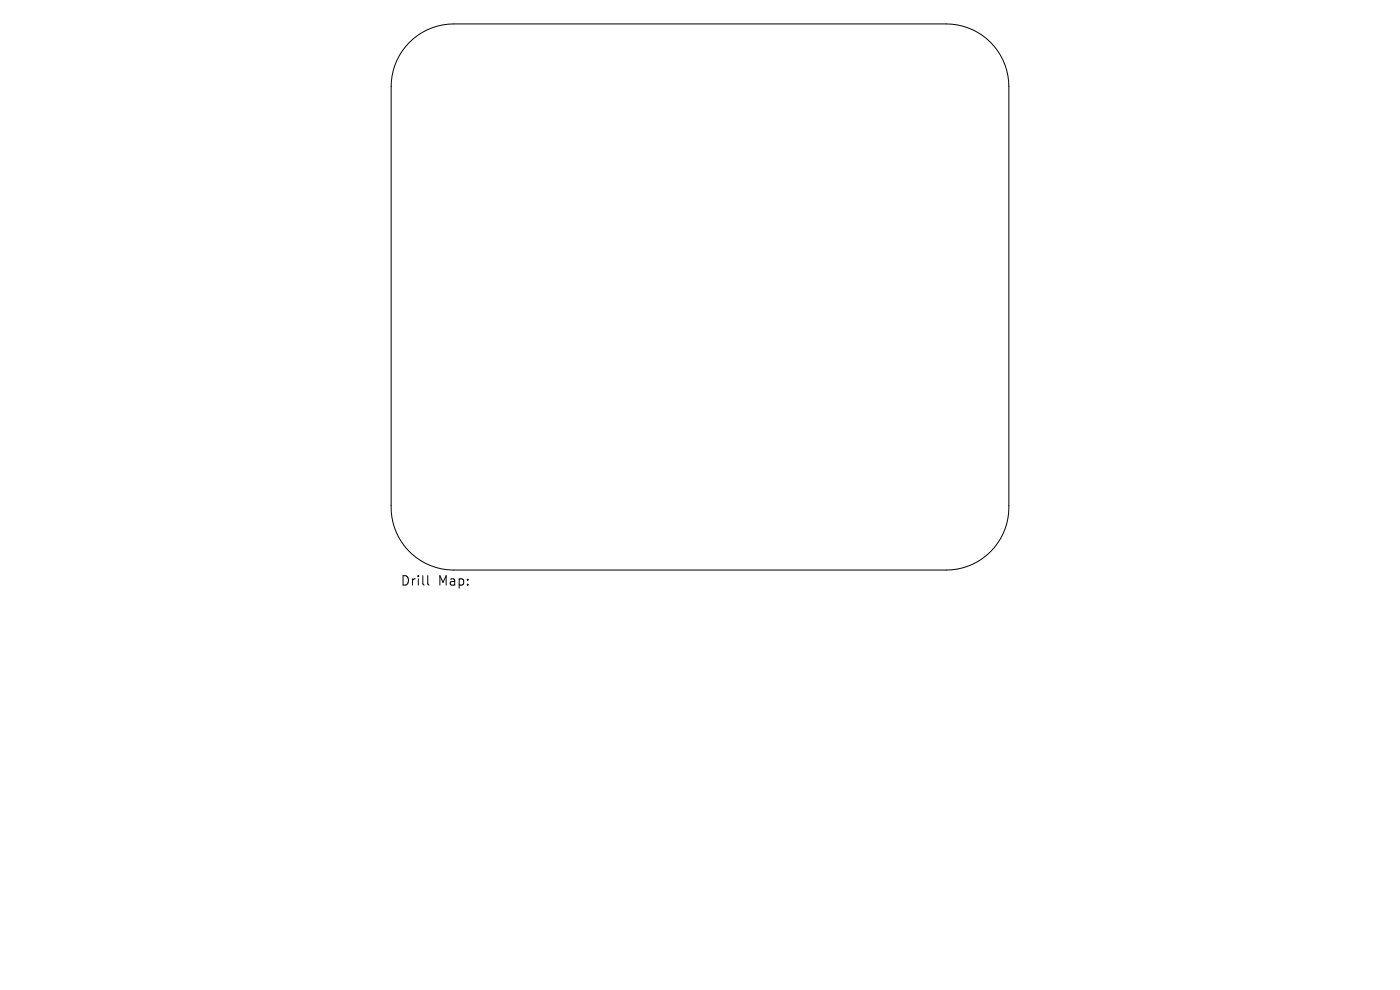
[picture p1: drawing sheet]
<svg xmlns="http://www.w3.org/2000/svg" width="297mm" height="210mm" viewBox="0 0 297 210" stroke-linecap="round" stroke-linejoin="round" font-family="sans-serif">
<defs><g id="words">
<g font-size="2.8">
<text x="84.9" y="124.5">Drill</text>
<text x="92.9" y="124.5">Map:</text>
</g>
</g></defs>
<path d="M86.9 9a13.3 13.3 0 0 1 9.4-3.9h104.4a13.3 13.3 0 0 1 13.3 13.3v88.8a13.3 13.3 0 0 1-13.3 13.7h-104.4a13.3 13.3 0 0 1-13.3-13.6v-88.9a13.3 13.3 0 0 1 3.9-9.4zM90.7 122.1v1.7l.3 .3" fill="none" stroke="#000" stroke-width=".21"/>
<use href="#words"/>
</svg>
